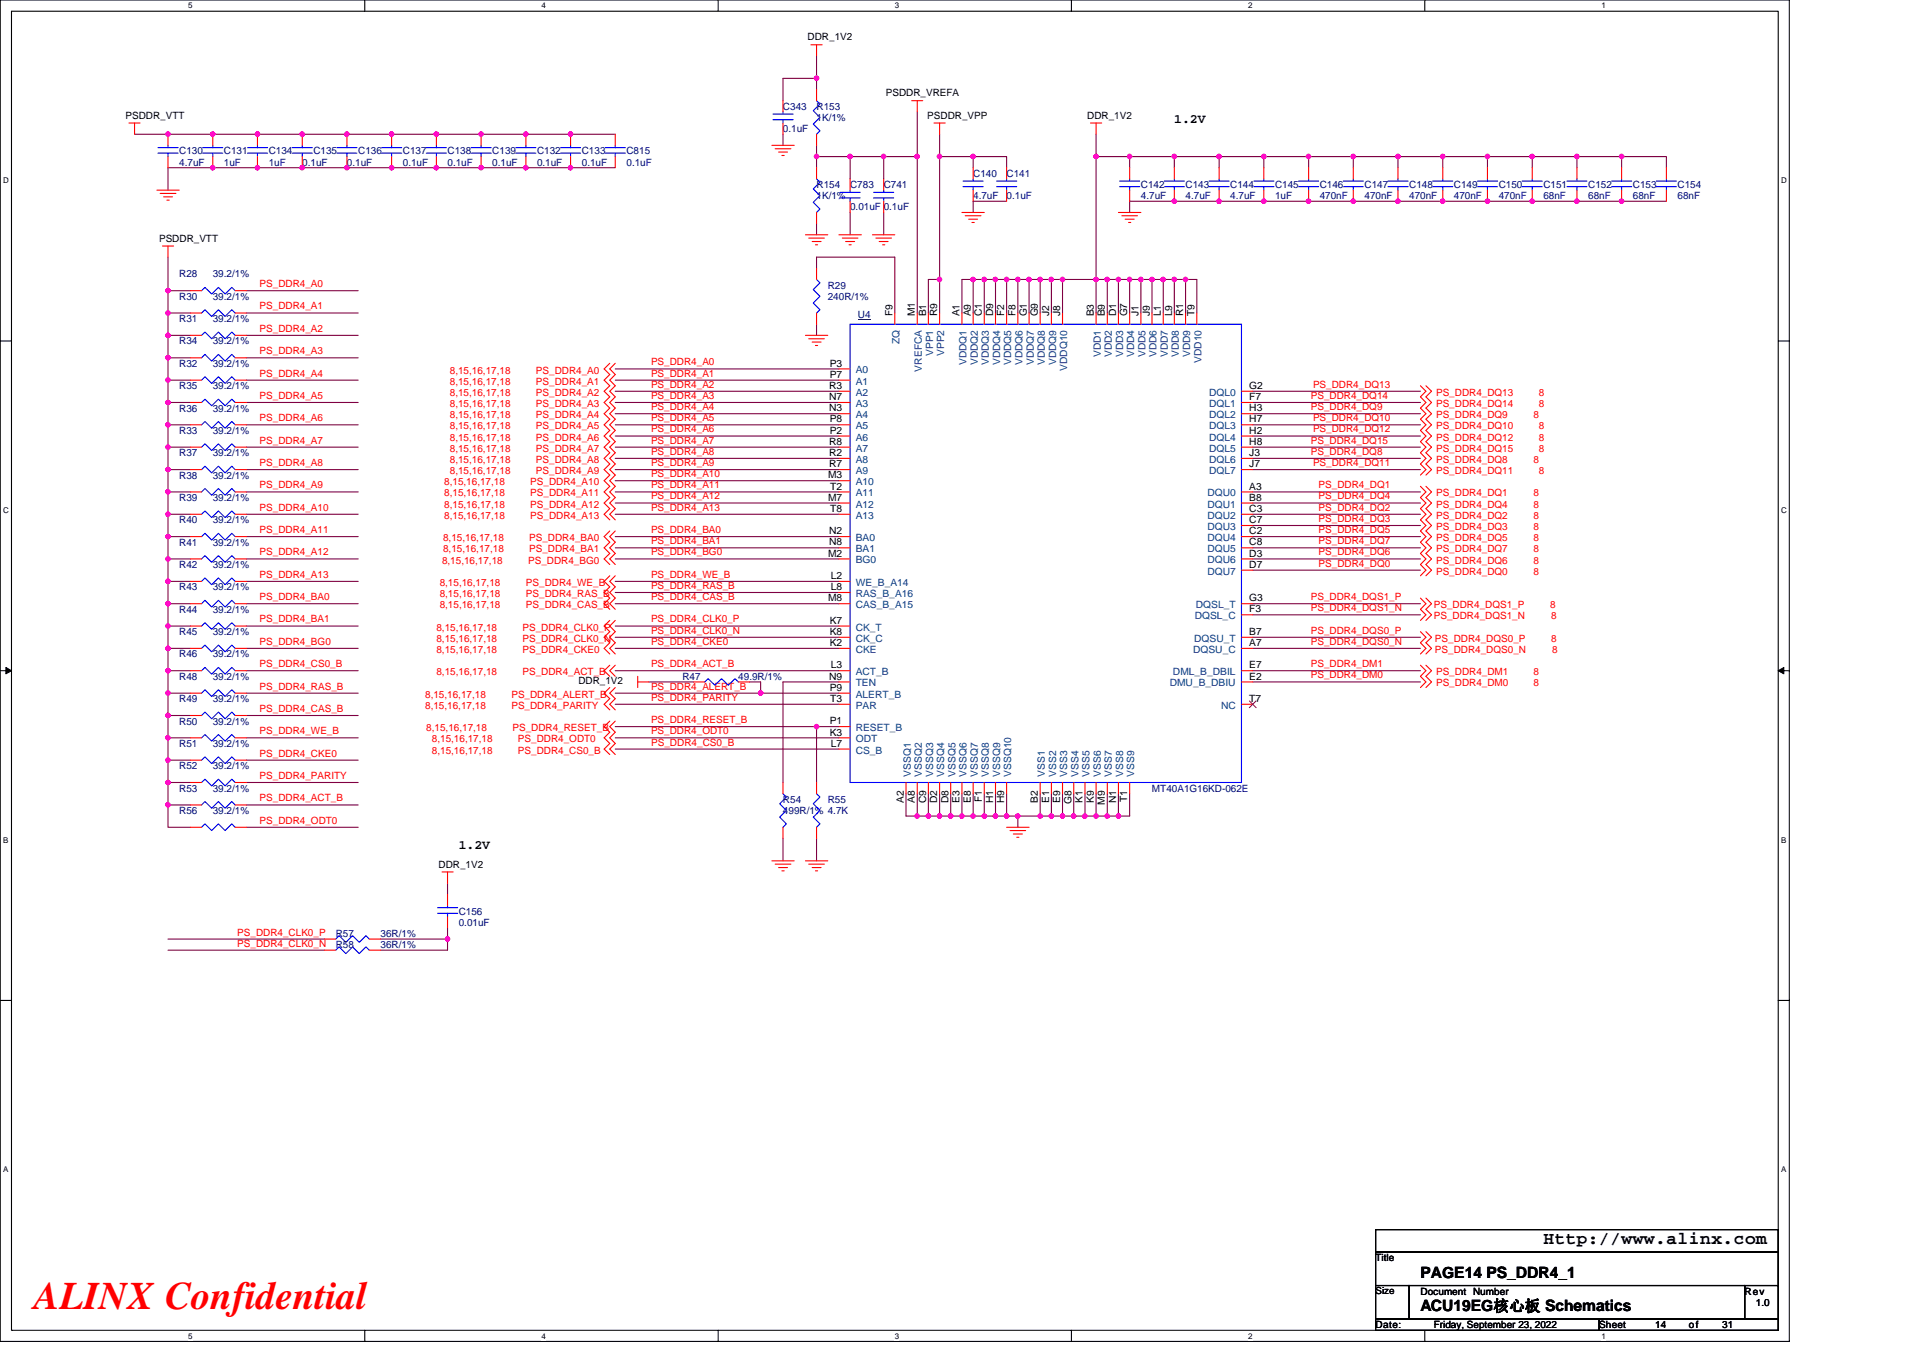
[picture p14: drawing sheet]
<svg xmlns="http://www.w3.org/2000/svg" width="297mm" height="210mm" viewBox="0 0 297 210" stroke-linecap="round" stroke-linejoin="round" font-family="sans-serif">
<defs><g id="words">
<text font-size="6" fill="#f00" x="5.2" y="202.3">ALINX Confidential</text>
<text font-size="2.8" x="238.4" y="192.3">Http://www.alinx.com</text>
<g font-size="2.4">
<text x="219.4" y="197.4">PAGE14 PS_DDR4_1</text>
<text x="219.4" y="202.6">ACU19EG核心板 Schematics</text>
</g>
<g font-size="2">
<text x="181.4" y="19">1.2V</text>
<text x="70.9" y="131.2">1.2V</text>
</g>
<g font-size="1.5">
<text x="124.8" y="6.2">DDR_1V2</text>
<text x="136.8" y="14.9">PSDDR_VREFA</text>
<text x="19.4" y="18.3">PSDDR_VTT</text>
<text x="143.2" y="18.3">PSDDR_VPP</text>
<text x="167.9" y="18.3">DDR_1V2</text>
<text x="24.6" y="37.3">PSDDR_VTT</text>
<text x="137.9" y="48.9" transform="rotate(-90 137.9 48.9)">F9</text>
<text x="141.3" y="48.9" transform="rotate(-90 141.3 48.9)">M1</text>
<text x="143" y="48.9" transform="rotate(-90 143 48.9)">B1</text>
<text x="144.8" y="48.9" transform="rotate(-90 144.8 48.9)">R9</text>
<text x="148.2" y="48.9" transform="rotate(-90 148.2 48.9)">A1</text>
<text x="150" y="48.9" transform="rotate(-90 150 48.9)">A9</text>
<text x="151.7" y="48.9" transform="rotate(-90 151.7 48.9)">C1</text>
<text x="153.4" y="48.9" transform="rotate(-90 153.4 48.9)">D9</text>
<text x="155.1" y="48.9" transform="rotate(-90 155.1 48.9)">F2</text>
<text x="156.9" y="48.9" transform="rotate(-90 156.9 48.9)">F8</text>
<text x="158.6" y="48.9" transform="rotate(-90 158.6 48.9)">G1</text>
<text x="160.3" y="48.9" transform="rotate(-90 160.3 48.9)">G9</text>
<text x="162" y="48.9" transform="rotate(-90 162 48.9)">J2</text>
<text x="163.8" y="48.9" transform="rotate(-90 163.8 48.9)">J8</text>
<text x="168.9" y="48.9" transform="rotate(-90 168.9 48.9)">B3</text>
<text x="170.7" y="48.9" transform="rotate(-90 170.7 48.9)">B9</text>
<text x="172.4" y="48.9" transform="rotate(-90 172.4 48.9)">D1</text>
<text x="174.1" y="48.9" transform="rotate(-90 174.1 48.9)">G7</text>
<text x="175.9" y="48.9" transform="rotate(-90 175.9 48.9)">J1</text>
<text x="177.6" y="48.9" transform="rotate(-90 177.6 48.9)">J9</text>
<text x="179.3" y="48.9" transform="rotate(-90 179.3 48.9)">L1</text>
<text x="181" y="48.9" transform="rotate(-90 181 48.9)">L9</text>
<text x="182.8" y="48.9" transform="rotate(-90 182.8 48.9)">R1</text>
<text x="184.5" y="48.9" transform="rotate(-90 184.5 48.9)">T9</text>
<text x="128.2" y="56.6">P3</text>
<text x="128.2" y="58.4">P7</text>
<text x="128.1" y="60.1">R3</text>
<text x="128.1" y="61.8">N7</text>
<text x="128.1" y="63.6">N3</text>
<text x="128.2" y="65.3">P8</text>
<text x="193" y="60.1">G2</text>
<text x="193" y="61.8">F7</text>
<text x="193" y="63.6">H3</text>
<text x="193" y="65.3">H7</text>
<text x="128.1" y="68.7">R8</text>
<text x="128.1" y="70.5">R2</text>
<text x="128.2" y="67">P2</text>
<text x="193" y="67">H2</text>
<text x="193" y="68.7">H8</text>
<text x="193" y="70.5">J3</text>
<text x="127.9" y="73.9">M3</text>
<text x="127.9" y="77.4">M7</text>
<text x="128.1" y="72.2">R7</text>
<text x="128.2" y="75.6">T2</text>
<text x="193" y="75.6">A3</text>
<text x="193" y="77.4">B8</text>
<text x="193" y="72.2">J7</text>
<text x="128.1" y="82.6">N2</text>
<text x="128.2" y="79.1">T8</text>
<text x="193" y="79.1">C3</text>
<text x="193" y="80.8">C7</text>
<text x="193" y="82.6">C2</text>
<text x="127.9" y="86">M2</text>
<text x="128.1" y="84.3">N8</text>
<text x="128.3" y="89.5">L2</text>
<text x="193" y="84.3">C8</text>
<text x="193" y="86">D3</text>
<text x="193" y="87.7">D7</text>
<text x="127.9" y="92.9">M8</text>
<text x="128.3" y="91.2">L8</text>
<text x="193" y="94.6">F3</text>
<text x="193" y="92.9">G3</text>
<text x="128.2" y="96.4">K7</text>
<text x="128.2" y="98.1">K8</text>
<text x="128.2" y="99.8">K2</text>
<text x="193" y="98.1">B7</text>
<text x="193" y="99.8">A7</text>
<text x="89.3" y="105.7">DDR_1V2</text>
<text x="128.1" y="105">N9</text>
<text x="128.2" y="106.7">P9</text>
<text x="128.3" y="103.3">L3</text>
<text x="193" y="105">E2</text>
<text x="193" y="103.3">E7</text>
<text x="128.2" y="111.9">P1</text>
<text x="128.2" y="113.6">K3</text>
<text x="128.2" y="108.5">T3</text>
<text x="193" y="108.5">T7</text>
<text x="128.3" y="115.4">L7</text>
<text x="139.6" y="124.1" transform="rotate(-90 139.6 124.1)">A2</text>
<text x="141.3" y="124.1" transform="rotate(-90 141.3 124.1)">A8</text>
<text x="143" y="124.1" transform="rotate(-90 143 124.1)">C9</text>
<text x="144.8" y="124.1" transform="rotate(-90 144.8 124.1)">D2</text>
<text x="146.5" y="124.1" transform="rotate(-90 146.5 124.1)">D8</text>
<text x="148.2" y="124.1" transform="rotate(-90 148.2 124.1)">E3</text>
<text x="150" y="124.1" transform="rotate(-90 150 124.1)">E8</text>
<text x="151.7" y="124" transform="rotate(-90 151.7 124)">F1</text>
<text x="153.4" y="124.1" transform="rotate(-90 153.4 124.1)">H1</text>
<text x="155.1" y="124.1" transform="rotate(-90 155.1 124.1)">H9</text>
<text x="160.3" y="124.1" transform="rotate(-90 160.3 124.1)">B2</text>
<text x="162" y="124.1" transform="rotate(-90 162 124.1)">E1</text>
<text x="163.8" y="124.1" transform="rotate(-90 163.8 124.1)">E9</text>
<text x="165.5" y="124.2" transform="rotate(-90 165.5 124.2)">G8</text>
<text x="167.2" y="124.1" transform="rotate(-90 167.2 124.1)">K1</text>
<text x="168.9" y="124.1" transform="rotate(-90 168.9 124.1)">K9</text>
<text x="170.7" y="124.3" transform="rotate(-90 170.7 124.3)">M9</text>
<text x="172.4" y="124.1" transform="rotate(-90 172.4 124.1)">N1</text>
<text x="174.1" y="124" transform="rotate(-90 174.1 124)">T1</text>
<text x="67.8" y="134">DDR_1V2</text>
<text x="212.5" y="194.9">Title</text>
<text x="212.5" y="200">Size</text>
<text x="219.4" y="200">Document Number</text>
<text x="269.5" y="200">Rev</text>
<text x="271.2" y="201.8">1.0</text>
<text x="212.5" y="205.2">Date:</text>
<text x="221.5" y="205.2">Friday, September 23, 2022</text>
<text x="247" y="205.2">Sheet</text>
<text x="255.7" y="205.2">14</text>
<text x="260.9" y="205.2">of</text>
<text x="266" y="205.2">31</text>
</g>
<g font-size="1.5" fill="#000080">
<text x="120.9" y="17">C343</text>
<text x="126.1" y="17">R153</text>
<text x="27.7" y="23.9">C130</text>
<text x="34.6" y="23.9">C131</text>
<text x="41.5" y="23.9">C134</text>
<text x="48.4" y="23.9">C135</text>
<text x="55.3" y="23.9">C136</text>
<text x="62.2" y="23.9">C137</text>
<text x="69.1" y="23.9">C138</text>
<text x="76" y="23.9">C139</text>
<text x="82.9" y="23.9">C132</text>
<text x="89.9" y="23.9">C133</text>
<text x="96.8" y="23.9">C815</text>
<text x="120.9" y="20.4">0.1uF</text>
<text x="126.1" y="18.7">1K/1%</text>
<text x="27.7" y="25.6">4.7uF</text>
<text x="34.6" y="25.6">1uF</text>
<text x="41.5" y="25.6">1uF</text>
<text x="46.7" y="25.6">0.1uF</text>
<text x="53.6" y="25.6">0.1uF</text>
<text x="62.2" y="25.6">0.1uF</text>
<text x="69.1" y="25.6">0.1uF</text>
<text x="76" y="25.6">0.1uF</text>
<text x="82.9" y="25.6">0.1uF</text>
<text x="89.9" y="25.6">0.1uF</text>
<text x="96.8" y="25.6">0.1uF</text>
<text x="126.1" y="29">R154</text>
<text x="131.3" y="29">C783</text>
<text x="136.5" y="29">C741</text>
<text x="150.3" y="27.3">C140</text>
<text x="155.5" y="27.3">C141</text>
<text x="176.2" y="29">C142</text>
<text x="183.1" y="29">C143</text>
<text x="190" y="29">C144</text>
<text x="197" y="29">C145</text>
<text x="203.9" y="29">C146</text>
<text x="210.8" y="29">C147</text>
<text x="217.7" y="29">C148</text>
<text x="224.6" y="29">C149</text>
<text x="231.5" y="29">C150</text>
<text x="238.4" y="29">C151</text>
<text x="245.3" y="29">C152</text>
<text x="252.2" y="29">C153</text>
<text x="259.1" y="29">C154</text>
<text x="126.1" y="30.8">1K/1%</text>
<text x="131.3" y="32.5">0.01uF 0.1uF</text>
<text x="150.3" y="30.8">4.7uF</text>
<text x="155.5" y="30.8">0.1uF</text>
<text x="176.2" y="30.8">4.7uF</text>
<text x="183.1" y="30.8">4.7uF</text>
<text x="190" y="30.8">4.7uF</text>
<text x="197" y="30.8">1uF</text>
<text x="203.9" y="30.8">470nF</text>
<text x="210.8" y="30.8">470nF</text>
<text x="217.7" y="30.8">470nF</text>
<text x="224.6" y="30.8">470nF</text>
<text x="231.5" y="30.8">470nF</text>
<text x="238.4" y="30.8">68nF</text>
<text x="245.3" y="30.8">68nF</text>
<text x="252.2" y="30.8">68nF</text>
<text x="259.1" y="30.8">68nF</text>
<text x="27.7" y="42.9">R28</text>
<text x="27.7" y="46.3">R30</text>
<text x="32.9" y="42.9">39.2/1%</text>
<text x="32.9" y="46.3">39.2/1%</text>
<text x="127.9" y="44.6">R29</text>
<text x="127.9" y="46.3">240R/1%</text>
<text x="27.7" y="53.2">R34</text>
<text x="27.7" y="49.8">R31</text>
<text x="32.9" y="53.2">39.2/1%</text>
<text x="32.9" y="49.8">39.2/1%</text>
<text x="132.5" y="49.1">U4</text>
<text x="27.7" y="56.7">R32</text>
<text x="32.9" y="56.7">39.2/1%</text>
<text x="27.7" y="60.1">R35</text>
<text x="27.7" y="63.6">R36</text>
<text x="32.9" y="60.1">39.2/1%</text>
<text x="32.9" y="63.6">39.2/1%</text>
<text x="27.7" y="70.5">R37</text>
<text x="27.7" y="67">R33</text>
<text x="32.9" y="70.5">39.2/1%</text>
<text x="32.9" y="67">39.2/1%</text>
<text x="27.7" y="77.4">R39</text>
<text x="27.7" y="74">R38</text>
<text x="32.9" y="77.4">39.2/1%</text>
<text x="32.9" y="74">39.2/1%</text>
<text x="27.7" y="80.9">R40</text>
<text x="32.9" y="80.9">39.2/1%</text>
<text x="27.7" y="87.8">R42</text>
<text x="27.7" y="84.3">R41</text>
<text x="32.9" y="87.8">39.2/1%</text>
<text x="32.9" y="84.3">39.2/1%</text>
<text x="27.7" y="91.2">R43</text>
<text x="27.7" y="94.7">R44</text>
<text x="32.9" y="91.2">39.2/1%</text>
<text x="32.9" y="94.7">39.2/1%</text>
<text x="27.7" y="101.6">R46</text>
<text x="27.7" y="98.1">R45</text>
<text x="32.9" y="101.6">39.2/1%</text>
<text x="32.9" y="98.1">39.2/1%</text>
<text x="27.7" y="105">R48</text>
<text x="32.9" y="105">39.2/1%</text>
<text x="105.4" y="105">R47</text>
<text x="114" y="105">49.9R/1%</text>
<text x="27.7" y="108.5">R49</text>
<text x="27.7" y="112">R50</text>
<text x="32.9" y="108.5">39.2/1%</text>
<text x="32.9" y="112">39.2/1%</text>
<text x="27.7" y="118.9">R52</text>
<text x="27.7" y="115.4">R51</text>
<text x="32.9" y="118.9">39.2/1%</text>
<text x="32.9" y="115.4">39.2/1%</text>
<text x="27.7" y="122.3">R53</text>
<text x="27.7" y="125.8">R56</text>
<text x="32.9" y="122.3">39.2/1%</text>
<text x="32.9" y="125.8">39.2/1%</text>
<text x="120.9" y="124">R54</text>
<text x="120.9" y="125.8">499R/1% 4.7K</text>
<text x="127.9" y="124">R55</text>
<text x="177.9" y="122.3">MT40A1G16KD-062E</text>
<text x="70.9" y="141.3">C156</text>
<text x="70.9" y="143">0.01uF</text>
<text x="51.9" y="144.8">R57</text>
<text x="51.9" y="146.5">R58</text>
<text x="58.8" y="144.8">36R/1%</text>
<text x="58.8" y="146.5">36R/1%</text>
</g>
<g font-size="1.5" fill="#f00">
<text x="40.1" y="44.4">PS_DDR4_A0</text>
<text x="40.1" y="47.8">PS_DDR4_A1</text>
<text x="40.1" y="51.3">PS_DDR4_A2</text>
<text x="40.1" y="54.7">PS_DDR4_A3</text>
<text x="40.1" y="58.2">PS_DDR4_A4</text>
<text x="69.5" y="57.7">8,15,16,17,18</text>
<text x="69.5" y="59.4">8,15,16,17,18</text>
<text x="82.8" y="57.7">PS_DDR4_A0</text>
<text x="82.8" y="59.4">PS_DDR4_A1</text>
<text x="100.6" y="56.5">PS_DDR4_A0</text>
<text x="100.6" y="58.2">PS_DDR4_A1</text>
<text x="100.6" y="59.9">PS_DDR4_A2</text>
<text x="202.8" y="59.9">PS_DDR4_DQ13</text>
<text x="40.1" y="61.6">PS_DDR4_A5</text>
<text x="40.1" y="65.1">PS_DDR4_A6</text>
<text x="69.5" y="61.2">8,15,16,17,18</text>
<text x="69.5" y="62.9">8,15,16,17,18</text>
<text x="69.5" y="64.6">8,15,16,17,18</text>
<text x="82.8" y="61.2">PS_DDR4_A2</text>
<text x="82.8" y="62.9">PS_DDR4_A3</text>
<text x="82.8" y="64.6">PS_DDR4_A4</text>
<text x="100.6" y="61.6">PS_DDR4_A3</text>
<text x="100.6" y="63.4">PS_DDR4_A4</text>
<text x="100.6" y="65.1">PS_DDR4_A5</text>
<text x="202.5" y="61.6">PS_DDR4_DQ14</text>
<text x="202.5" y="63.4">PS_DDR4_DQ9</text>
<text x="202.8" y="65.1">PS_DDR4_DQ10</text>
<text x="221.8" y="62.9">PS_DDR4_DQ14</text>
<text x="221.8" y="64.6">PS_DDR4_DQ9</text>
<text x="221.8" y="61.2">PS_DDR4_DQ13</text>
<text x="236.8" y="64.6">8</text>
<text x="237.7" y="62.9">8</text>
<text x="237.7" y="61.2">8</text>
<text x="40.1" y="68.5">PS_DDR4_A7</text>
<text x="69.5" y="66.4">8,15,16,17,18</text>
<text x="69.5" y="68.1">8,15,16,17,18</text>
<text x="69.5" y="69.8">8,15,16,17,18</text>
<text x="69.5" y="71.5">8,15,16,17,18</text>
<text x="82.8" y="66.4">PS_DDR4_A5</text>
<text x="82.8" y="68.1">PS_DDR4_A6</text>
<text x="82.8" y="69.8">PS_DDR4_A7</text>
<text x="82.8" y="71.5">PS_DDR4_A8</text>
<text x="100.6" y="66.8">PS_DDR4_A6</text>
<text x="100.6" y="68.5">PS_DDR4_A7</text>
<text x="100.6" y="70.3">PS_DDR4_A8</text>
<text x="202.5" y="68.5">PS_DDR4_DQ15</text>
<text x="202.5" y="70.3">PS_DDR4_DQ8</text>
<text x="202.8" y="66.8">PS_DDR4_DQ12</text>
<text x="221.8" y="69.8">PS_DDR4_DQ15</text>
<text x="221.8" y="71.5">PS_DDR4_DQ8</text>
<text x="221.8" y="68.1">PS_DDR4_DQ12</text>
<text x="221.8" y="66.4">PS_DDR4_DQ10</text>
<text x="236.8" y="71.5">8</text>
<text x="237.7" y="69.8">8</text>
<text x="237.7" y="68.1">8</text>
<text x="237.7" y="66.4">8</text>
<text x="40.1" y="72">PS_DDR4_A8</text>
<text x="40.1" y="75.5">PS_DDR4_A9</text>
<text x="68.6" y="75">8,15,16,17,18</text>
<text x="68.6" y="76.7">8,15,16,17,18</text>
<text x="69.5" y="73.3">8,15,16,17,18</text>
<text x="81.9" y="75">PS_DDR4_A10</text>
<text x="81.9" y="76.7">PS_DDR4_A11</text>
<text x="82.8" y="73.3">PS_DDR4_A9</text>
<text x="100.6" y="72">PS_DDR4_A9</text>
<text x="100.6" y="73.7">PS_DDR4_A10</text>
<text x="100.6" y="75.5">PS_DDR4_A11</text>
<text x="100.6" y="77.2">PS_DDR4_A12</text>
<text x="202.8" y="72">PS_DDR4_DQ11</text>
<text x="203.7" y="75.5">PS_DDR4_DQ1</text>
<text x="203.7" y="77.2">PS_DDR4_DQ4</text>
<text x="221.8" y="76.7">PS_DDR4_DQ1</text>
<text x="221.8" y="73.3">PS_DDR4_DQ11</text>
<text x="236.8" y="76.7">8</text>
<text x="237.7" y="73.3">8</text>
<text x="40.1" y="78.9">PS_DDR4_A10</text>
<text x="40.1" y="82.4">PS_DDR4_A11</text>
<text x="68.4" y="83.6">8,15,16,17,18</text>
<text x="68.6" y="78.4">8,15,16,17,18</text>
<text x="68.6" y="80.2">8,15,16,17,18</text>
<text x="81.7" y="83.6">PS_DDR4_BA0</text>
<text x="81.9" y="78.4">PS_DDR4_A12</text>
<text x="81.9" y="80.2">PS_DDR4_A13</text>
<text x="100.6" y="78.9">PS_DDR4_A13</text>
<text x="100.6" y="82.4">PS_DDR4_BA0</text>
<text x="203.7" y="78.9">PS_DDR4_DQ2</text>
<text x="203.7" y="82.4">PS_DDR4_DQ5</text>
<text x="203.7" y="80.6">PS_DDR4_DQ3</text>
<text x="221.8" y="80.2">PS_DDR4_DQ2</text>
<text x="221.8" y="78.4">PS_DDR4_DQ4</text>
<text x="221.8" y="83.6">PS_DDR4_DQ5</text>
<text x="221.8" y="81.9">PS_DDR4_DQ3</text>
<text x="236.8" y="80.2">8</text>
<text x="236.8" y="78.4">8</text>
<text x="236.8" y="83.6">8</text>
<text x="236.8" y="81.9">8</text>
<text x="40.1" y="85.8">PS_DDR4_A12</text>
<text x="40.1" y="89.3">PS_DDR4_A13</text>
<text x="68.3" y="87.1">8,15,16,17,18</text>
<text x="68.4" y="85.3">8,15,16,17,18</text>
<text x="81.6" y="87.1">PS_DDR4_BG0</text>
<text x="81.7" y="85.3">PS_DDR4_BA1</text>
<text x="100.6" y="89.3">PS_DDR4_WE_B</text>
<text x="100.6" y="84.1">PS_DDR4_BA1</text>
<text x="100.6" y="85.8">PS_DDR4_BG0</text>
<text x="203.7" y="85.8">PS_DDR4_DQ6</text>
<text x="203.7" y="84.1">PS_DDR4_DQ7</text>
<text x="203.7" y="87.5">PS_DDR4_DQ0</text>
<text x="221.8" y="87.1">PS_DDR4_DQ6</text>
<text x="221.8" y="85.3">PS_DDR4_DQ7</text>
<text x="221.8" y="88.8">PS_DDR4_DQ0</text>
<text x="236.8" y="87.1">8</text>
<text x="236.8" y="85.3">8</text>
<text x="236.8" y="88.8">8</text>
<text x="40.1" y="92.7">PS_DDR4_BA0</text>
<text x="67.9" y="90.5">8,15,16,17,18</text>
<text x="67.9" y="94">8,15,16,17,18</text>
<text x="67.9" y="92.3">8,15,16,17,18</text>
<text x="81.2" y="90.5">PS_DDR4_WE_B</text>
<text x="81.2" y="94">PS_DDR4_CAS_B</text>
<text x="81.2" y="92.3">PS_DDR4_RAS_B</text>
<text x="100.6" y="92.7">PS_DDR4_CAS_B</text>
<text x="100.6" y="91">PS_DDR4_RAS_B</text>
<text x="202.5" y="92.7">PS_DDR4_DQS1_P</text>
<text x="202.5" y="94.4">PS_DDR4_DQS1_N</text>
<text x="221.5" y="94">PS_DDR4_DQS1_P</text>
<text x="221.5" y="95.7">PS_DDR4_DQS1_N</text>
<text x="239.4" y="94">8</text>
<text x="239.6" y="95.7">8</text>
<text x="40.1" y="96.2">PS_DDR4_BA1</text>
<text x="40.1" y="99.6">PS_DDR4_BG0</text>
<text x="67.4" y="97.4">8,15,16,17,18</text>
<text x="67.4" y="99.2">8,15,16,17,18</text>
<text x="67.4" y="100.9">8,15,16,17,18</text>
<text x="80.7" y="97.4">PS_DDR4_CLK0_P</text>
<text x="80.7" y="99.2">PS_DDR4_CLK0_N</text>
<text x="80.7" y="100.9">PS_DDR4_CKE0</text>
<text x="100.6" y="96.2">PS_DDR4_CLK0_P</text>
<text x="100.6" y="97.9">PS_DDR4_CLK0_N</text>
<text x="100.6" y="99.6">PS_DDR4_CKE0</text>
<text x="202.5" y="97.9">PS_DDR4_DQS0_P</text>
<text x="202.5" y="99.6">PS_DDR4_DQS0_N</text>
<text x="221.7" y="99.2">PS_DDR4_DQS0_P</text>
<text x="221.7" y="100.9">PS_DDR4_DQS0_N</text>
<text x="239.6" y="99.2">8</text>
<text x="239.8" y="100.9">8</text>
<text x="40.1" y="103.1">PS_DDR4_CS0_B</text>
<text x="40.1" y="106.6">PS_DDR4_RAS_B</text>
<text x="65.7" y="107.8">8,15,16,17,18</text>
<text x="67.4" y="104.4">8,15,16,17,18</text>
<text x="79" y="107.8">PS_DDR4_ALERT_B</text>
<text x="80.7" y="104.4">PS_DDR4_ACT_B</text>
<text x="100.6" y="103.1">PS_DDR4_ACT_B</text>
<text x="100.6" y="106.6">PS_DDR4_ALERT_B</text>
<text x="202.5" y="104.8">PS_DDR4_DM0</text>
<text x="202.5" y="103.1">PS_DDR4_DM1</text>
<text x="221.8" y="106.1">PS_DDR4_DM0</text>
<text x="221.8" y="104.4">PS_DDR4_DM1</text>
<text x="236.8" y="106.1">8</text>
<text x="236.8" y="104.4">8</text>
<text x="40.1" y="110">PS_DDR4_CAS_B</text>
<text x="40.1" y="113.5">PS_DDR4_WE_B</text>
<text x="65.7" y="109.5">8,15,16,17,18</text>
<text x="65.8" y="113">8,15,16,17,18</text>
<text x="79" y="109.5">PS_DDR4_PARITY</text>
<text x="79.2" y="113">PS_DDR4_RESET_B</text>
<text x="100.6" y="108.3">PS_DDR4_PARITY</text>
<text x="100.6" y="111.7">PS_DDR4_RESET_B</text>
<text x="100.6" y="113.5">PS_DDR4_ODT0</text>
<text x="40.1" y="116.9">PS_DDR4_CKE0</text>
<text x="66.7" y="116.4">8,15,16,17,18</text>
<text x="66.7" y="114.7">8,15,16,17,18</text>
<text x="80" y="116.4">PS_DDR4_CS0_B</text>
<text x="80" y="114.7">PS_DDR4_ODT0</text>
<text x="100.6" y="115.2">PS_DDR4_CS0_B</text>
<text x="40.1" y="120.4">PS_DDR4_PARITY</text>
<text x="40.1" y="123.8">PS_DDR4_ACT_B</text>
<text x="40.1" y="127.3">PS_DDR4_ODT0</text>
<text x="36.7" y="146.3">PS_DDR4_CLK0_N</text>
<text x="36.7" y="144.5">PS_DDR4_CLK0_P</text>
</g>
<g font-size="1.5" fill="#004080">
<text x="138.9" y="53.2" transform="rotate(-90 138.9 53.2)">ZQ</text>
<text x="132.2" y="57.7">A0</text>
<text x="132.2" y="59.4">A1</text>
<text x="142.4" y="57.4" transform="rotate(-90 142.4 57.4)">VREFCA</text>
<text x="144.1" y="55" transform="rotate(-90 144.1 55)">VPP1</text>
<text x="145.9" y="55" transform="rotate(-90 145.9 55)">VPP2</text>
<text x="149.3" y="56.4" transform="rotate(-90 149.3 56.4)">VDDQ1</text>
<text x="151" y="56.4" transform="rotate(-90 151 56.4)">VDDQ2</text>
<text x="152.8" y="56.4" transform="rotate(-90 152.8 56.4)">VDDQ3</text>
<text x="154.5" y="56.4" transform="rotate(-90 154.5 56.4)">VDDQ4</text>
<text x="156.2" y="56.4" transform="rotate(-90 156.2 56.4)">VDDQ5</text>
<text x="157.9" y="56.4" transform="rotate(-90 157.9 56.4)">VDDQ6</text>
<text x="159.7" y="56.4" transform="rotate(-90 159.7 56.4)">VDDQ7</text>
<text x="161.4" y="56.4" transform="rotate(-90 161.4 56.4)">VDDQ8</text>
<text x="163.1" y="56.4" transform="rotate(-90 163.1 56.4)">VDDQ9</text>
<text x="164.8" y="57.3" transform="rotate(-90 164.8 57.3)">VDDQ10</text>
<text x="170" y="55.2" transform="rotate(-90 170 55.2)">VDD1</text>
<text x="171.8" y="55.2" transform="rotate(-90 171.8 55.2)">VDD2</text>
<text x="173.5" y="55.2" transform="rotate(-90 173.5 55.2)">VDD3</text>
<text x="175.2" y="55.2" transform="rotate(-90 175.2 55.2)">VDD4</text>
<text x="176.9" y="55.2" transform="rotate(-90 176.9 55.2)">VDD5</text>
<text x="178.7" y="55.2" transform="rotate(-90 178.7 55.2)">VDD6</text>
<text x="180.4" y="55.2" transform="rotate(-90 180.4 55.2)">VDD7</text>
<text x="182.1" y="55.2" transform="rotate(-90 182.1 55.2)">VDD8</text>
<text x="183.9" y="55.2" transform="rotate(-90 183.9 55.2)">VDD9</text>
<text x="185.6" y="56.1" transform="rotate(-90 185.6 56.1)">VDD10</text>
<text x="132.2" y="61.2">A2</text>
<text x="132.2" y="62.9">A3</text>
<text x="132.2" y="64.6">A4</text>
<text x="186.8" y="61.2">DQL0</text>
<text x="186.8" y="62.9">DQL1</text>
<text x="186.8" y="64.6">DQL2</text>
<text x="132.2" y="66.3">A5</text>
<text x="132.2" y="68.1">A6</text>
<text x="132.2" y="69.8">A7</text>
<text x="132.2" y="71.5">A8</text>
<text x="186.8" y="66.3">DQL3</text>
<text x="186.8" y="68.1">DQL4</text>
<text x="186.8" y="69.8">DQL5</text>
<text x="186.8" y="71.5">DQL6</text>
<text x="132.2" y="73.3">A9</text>
<text x="132.2" y="75">A10</text>
<text x="132.2" y="76.7">A11</text>
<text x="186.5" y="76.7">DQU0</text>
<text x="186.8" y="73.3">DQL7</text>
<text x="132.2" y="78.4">A12</text>
<text x="132.2" y="80.2">A13</text>
<text x="132.2" y="83.6">BA0</text>
<text x="186.5" y="78.4">DQU1</text>
<text x="186.5" y="80.2">DQU2</text>
<text x="186.5" y="81.9">DQU3</text>
<text x="186.5" y="83.6">DQU4</text>
<text x="132.2" y="85.3">BA1</text>
<text x="132.2" y="87.1">BG0</text>
<text x="186.5" y="85.3">DQU5</text>
<text x="186.5" y="87.1">DQU6</text>
<text x="186.5" y="88.8">DQU7</text>
<text x="132.2" y="90.5">WE_B_A14</text>
<text x="132.2" y="92.2">RAS_B_A16</text>
<text x="132.2" y="94">CAS_B_A15</text>
<text x="184.5" y="95.7">DQSL_C</text>
<text x="184.7" y="94">DQSL_T</text>
<text x="132.2" y="97.4">CK_T</text>
<text x="132.2" y="99.2">CK_C</text>
<text x="132.2" y="100.9">CKE</text>
<text x="184.3" y="100.9">DQSU_C</text>
<text x="184.5" y="99.2">DQSU_T</text>
<text x="132.2" y="104.3">ACT_B</text>
<text x="132.2" y="106.1">TEN</text>
<text x="132.2" y="107.8">ALERT_B</text>
<text x="180.7" y="106.1">DMU_B_DBIU</text>
<text x="181.2" y="104.3">DML_B_DBIL</text>
<text x="132.2" y="109.5">PAR</text>
<text x="132.2" y="113">RESET_B</text>
<text x="188.6" y="109.5">NC</text>
<text x="132.2" y="114.7">ODT</text>
<text x="132.2" y="116.4">CS_B</text>
<text x="140.7" y="120" transform="rotate(-90 140.7 120)">VSSQ1</text>
<text x="142.4" y="120" transform="rotate(-90 142.4 120)">VSSQ2</text>
<text x="144.1" y="120" transform="rotate(-90 144.1 120)">VSSQ3</text>
<text x="145.9" y="120" transform="rotate(-90 145.9 120)">VSSQ4</text>
<text x="147.6" y="120" transform="rotate(-90 147.6 120)">VSSQ5</text>
<text x="149.3" y="120" transform="rotate(-90 149.3 120)">VSSQ6</text>
<text x="151" y="120" transform="rotate(-90 151 120)">VSSQ7</text>
<text x="152.8" y="120" transform="rotate(-90 152.8 120)">VSSQ8</text>
<text x="154.5" y="120" transform="rotate(-90 154.5 120)">VSSQ9</text>
<text x="156.2" y="120" transform="rotate(-90 156.2 120)">VSSQ10</text>
<text x="161.4" y="120" transform="rotate(-90 161.4 120)">VSS1</text>
<text x="163.1" y="120" transform="rotate(-90 163.1 120)">VSS2</text>
<text x="164.8" y="120" transform="rotate(-90 164.8 120)">VSS3</text>
<text x="166.6" y="120" transform="rotate(-90 166.6 120)">VSS4</text>
<text x="168.3" y="120" transform="rotate(-90 168.3 120)">VSS5</text>
<text x="170" y="120" transform="rotate(-90 170 120)">VSS6</text>
<text x="171.8" y="120" transform="rotate(-90 171.8 120)">VSS7</text>
<text x="173.5" y="120" transform="rotate(-90 173.5 120)">VSS8</text>
<text x="175.2" y="120" transform="rotate(-90 175.2 120)">VSS9</text>
</g>
<g font-size="1.2">
<text x="29.1" y="1.3">5</text>
<text x="83.6" y="1.3">4</text>
<text x="138.2" y="1.3">3</text>
<text x="192.8" y="1.3">2</text>
<text x="247.4" y="1.3">1</text>
<text x=".5" y="28.3">D</text>
<text x="275.1" y="28.3">D</text>
<text x=".5" y="79.2">C</text>
<text x="275.1" y="79.2">C</text>
<text x=".5" y="130.2">B</text>
<text x="275.1" y="130.2">B</text>
<text x=".5" y="181.1">A</text>
<text x="275.1" y="181.1">A</text>
<text x="29.1" y="206.8">5</text>
<text x="83.6" y="206.8">4</text>
<text x="138.2" y="206.8">3</text>
<text x="192.8" y="206.8">2</text>
<text x="247.4" y="206.8">1</text>
</g>
</g></defs>
<path d="M0 0h276.4v207.3h-276.4zM1.8 1.7h272.9v203.8h-272.9z" fill="none" stroke="#000" stroke-width=".17"/>
<g fill="#fff">
<path d="M29.1 .2h.6v1.4h-.6z"/>
<path d="M29.1 205.7h.6v1.4h-.6z"/>
</g>
<path d="M56.3 0v1.7M56.3 205.5v1.8" fill="none" stroke="#000" stroke-width=".17"/>
<g fill="#fff">
<path d="M83.6 .2h.7v1.4h-.7z"/>
<path d="M83.6 205.7h.7v1.4h-.7z"/>
</g>
<path d="M110.9 0v1.7M110.9 205.5v1.8" fill="none" stroke="#000" stroke-width=".17"/>
<g fill="#fff">
<path d="M138.2 .2h.7v1.4h-.7z"/>
<path d="M138.2 205.7h.7v1.4h-.7z"/>
</g>
<path d="M165.5 0v1.7M165.5 205.5v1.8" fill="none" stroke="#000" stroke-width=".17"/>
<g fill="#fff">
<path d="M192.8 .2h.6v1.4h-.6z"/>
<path d="M192.8 205.7h.6v1.4h-.6z"/>
</g>
<path d="M220.1 0v1.7M220.1 205.5v1.8" fill="none" stroke="#000" stroke-width=".17"/>
<g fill="#fff">
<path d="M247.4 .2h.6v1.4h-.6z"/>
<path d="M247.4 205.7h.6v1.4h-.6z"/>
<path d="M.5 27.2h.8v1.4h-.8z"/>
<path d="M275.1 27.2h.9v1.4h-.9z"/>
<path d="M.5 78.1h.8v1.4h-.8z"/>
<path d="M275.1 78.1h.9v1.4h-.9z"/>
</g>
<path d="M0 52.7h1.8M274.7 52.7h1.7" fill="none" stroke="#000" stroke-width=".17"/>
<g fill="#fff">
<path d="M.5 129.1h.8v1.4h-.8z"/>
<path d="M275.1 129.1h.8v1.4h-.8z"/>
</g>
<path d="M0 103.6h1.8M274.7 103.6h1.7" fill="none" stroke="#000" stroke-width=".17"/>
<path d="M.9 103.1l.9 .5-.9 .5zM274.7 103.6l.8-.5v1z" fill="#000" stroke="#000" stroke-width=".15"/>
<g fill="#fff">
<path d="M.5 180h.8v1.4h-.8z"/>
<path d="M275.1 180h.8v1.4h-.8z"/>
</g>
<path d="M0 154.6h1.8M274.7 154.6h1.7M212.5 190h62.2v3.5h-62.2zM212.5 193.5h62.2v5.1h-62.2zM212.5 198.6h5.2v5.2h-5.2zM217.7 198.6h51.8v5.2h-51.8zM269.5 198.6h5.2v5.2h-5.2zM212.5 203.8h34.5v1.7h-34.5zM247 203.8h27.7v1.7h-27.7z" fill="none" stroke="#000" stroke-width=".17"/>
<g fill="none" stroke="#800040" stroke-width=".17">
<path d="M126.1 12.1h-5.2v3.5M126.1 8.6v5.2M141.7 17.3v6.9M20.8 20.7h74.2M25.9 39.7v5.2M95 25.9h-69.1v3.5M120.9 20.7v1.8M126.1 24.2h5.2M126.1 22.5v1.7M126.1 34.5v1.8M126.1 24.2v1.7M131.3 24.2v3.4"/>
<path d="M131.3 32.8v3.5M131.3 24.2h5.2M136.5 24.2v3.4M136.5 32.8v3.5M136.5 24.2h5.2M141.7 24.2v24.2M145.1 20.7v3.5M145.1 24.2h5.2M145.1 24.2v19M150.3 24.2h5.2v1.7M150.3 24.2v1.7M155.5 31.1h-5.2v1.7"/>
<path d="M169.3 24.2h5.2v1.7M169.3 20.7v3.5M169.3 24.2v19M174.5 24.2h6.9v1.7M181.4 24.2h6.9M188.3 24.2h6.9v1.7M188.3 24.2v1.7M195.2 24.2h6.9v1.7M202.1 24.2h6.9v1.7M209 24.2h6.9M215.9 24.2h7v1.7M215.9 24.2v1.7"/>
<path d="M222.9 24.2h6.9v1.7M229.8 24.2h6.9v1.7M236.7 24.2h6.9v1.7M243.6 24.2h6.9v1.7M250.5 24.2h6.9v1.7M257.4 31.1h-82.9v1.7M25.9 51.8h3.5M25.9 48.4v3.4M25.9 51.8v3.5M25.9 55.3v3.4M25.9 58.7v3.5M25.9 48.4h3.5"/>
<path d="M25.9 55.3h3.5M25.9 58.7h3.5M25.9 44.9h3.5M25.9 44.9v3.5M38.1 44.9h17.2M38.1 48.4h17.2M38.1 51.8h17.2M38.1 55.3h17.2M38.1 58.7h17.2M95 57h34.6M95 58.7h34.6M126.1 41.5v-1.8h12.1v8.7"/>
<path d="M126.1 50.1v1.7M145.1 43.2h-1.7v5.2M145.1 43.2v5.2M150.3 43.2h-1.7v5.2M150.3 43.2v5.2M150.3 43.2h1.7M152 43.2v5.2M152 43.2h1.8M153.8 43.2h1.7M153.8 43.2v5.2M155.5 43.2v5.2M155.5 43.2h1.7"/>
<path d="M157.2 43.2v5.2M157.2 43.2h1.8M159 43.2h1.7M159 43.2v5.2M160.7 43.2v5.2M160.7 43.2h1.7M162.4 43.2h1.7M162.4 43.2v5.2M164.1 43.2v5.2M164.1 43.2h5.2M169.3 43.2v5.2M169.3 43.2h1.7"/>
<path d="M171 43.2h1.8M171 43.2v5.2M172.8 43.2v5.2M172.8 43.2h1.7M174.5 43.2h1.7M174.5 43.2v5.2M176.2 43.2h1.7M176.2 43.2v5.2M177.9 43.2v5.2M177.9 43.2h1.8M179.7 43.2h1.7M179.7 43.2v5.2"/>
<path d="M181.4 43.2v5.2M181.4 43.2h3.5v5.2M183.1 43.2v5.2M25.9 62.2h3.5M25.9 72.6h3.5M25.9 62.2v3.4M25.9 65.6v3.5M25.9 69.1v3.5M25.9 72.6v3.4M25.9 76v3.5M25.9 79.5v3.4M25.9 65.6h3.5"/>
<path d="M25.9 69.1h3.5M25.9 76h3.5M25.9 79.5h3.5M38.1 62.2h17.2M38.1 69.1h17.2M38.1 72.6h17.2M38.1 76h17.2M38.1 79.5h17.2M38.1 65.6h17.2M95 60.5h34.6M95 62.2h34.6M95 63.9h34.6"/>
<path d="M95 65.6h34.6M95 67.4h34.6M95 69.1h34.6M95 70.8h34.6M95 72.6h34.6M95 74.3h34.6M95 76h34.6M95 77.7h34.6M95 79.5h34.6M193.5 76h25.9M193.5 79.5h25.9M193.5 77.7h25.9"/>
<path d="M193.5 69.1h25.9M193.5 62.2h25.9M193.5 63.9h25.9M193.5 70.8h25.9M193.5 67.4h25.9M193.5 60.5h25.9M193.5 72.6h25.9M193.5 65.6h25.9M25.9 82.9h3.5M25.9 86.4v3.4M25.9 93.3v3.4M25.9 96.7v3.5"/>
<path d="M25.9 86.4h3.5M25.9 89.8h3.5M25.9 93.3h3.5M25.9 96.7h3.5M25.9 82.9v3.5M25.9 89.8v3.5M38.1 82.9h17.2M38.1 86.4h17.2M38.1 89.8h17.2M38.1 93.3h17.2M38.1 96.7h17.2M95 89.8h34.6"/>
<path d="M95 93.3h34.6M95 91.5h34.6M95 96.7h34.6M95 98.5h34.6M95 82.9h34.6M95 84.6h34.6M95 86.4h34.6M193.5 86.4h25.9M193.5 98.5h25.9M193.5 93.3h25.9M193.5 95h25.9M193.5 82.9h25.9"/>
<path d="M193.5 81.2h25.9M193.5 84.6h25.9M193.5 88.1h25.9M25.9 100.2h3.5M25.9 103.6h3.5M25.9 107.1h3.5M25.9 110.6h3.5M25.9 114h3.5M25.9 117.5h3.5M25.9 103.6v3.5M25.9 110.6v3.4M25.9 100.2v3.4"/>
<path d="M25.9 114v3.5M25.9 117.5v3.4M25.9 107.1v3.5M38.1 100.2h17.2M38.1 103.6h17.2M38.1 107.1h17.2M38.1 110.6h17.2M38.1 114h17.2M38.1 117.5h17.2M95 107.1h22.5M95 100.2h34.6M95 108.8h34.6"/>
<path d="M95 103.6h34.6M95 115.7h34.6M95 112.3h31.1v8.6M95 114h34.6M100.2 105.4h6.9M115.8 105.4h1.7v1.7M117.5 107.1h12.1M126.1 112.3h3.5M129.6 105.4h-8.7v15.5M193.5 100.2h25.9M193.5 105.4h25.9M193.5 103.6h25.9"/>
<path d="M25.9 120.9h3.5M25.9 124.4h3.5M25.9 124.4v3.4h3.5M25.9 120.9v3.5M38.1 120.9h17.2M38.1 127.8h17.2M38.1 124.4h17.2M69.1 136.5v1.7M120.9 129.5v3.5M126.1 129.5v3.5M140 122.6v3.5h1.7M141.7 126.1h1.7"/>
<path d="M141.7 122.6v3.5M143.4 122.6v3.5M143.4 126.1h1.7M145.1 126.1h1.8M145.1 122.6v3.5M146.9 122.6v3.5M146.9 126.1h1.7M148.6 122.6v3.5M148.6 126.1h1.7M150.3 126.1h1.7M150.3 122.6v3.5M152 126.1h1.8"/>
<path d="M152 122.6v3.5M153.8 126.1h1.7M153.8 122.6v3.5M155.5 122.6v3.5M155.5 126.1h1.7M157.2 126.1v1.7M157.2 126.1h3.5M160.7 122.6v3.5M160.7 126.1h1.7M162.4 126.1h3.5M162.4 122.6v3.5M164.1 122.6v3.5"/>
<path d="M165.9 122.6v3.5M165.9 126.1h1.7M167.6 126.1h1.7M167.6 122.6v3.5M169.3 122.6v3.5M169.3 126.1h1.7M171 126.1h1.8M171 122.6v3.5M172.8 122.6v3.5M174.5 122.6v3.5h-1.7M25.9 146.8h24.2M25.9 145.1h24.2"/>
<path d="M58.8 145.1h10.3M69.1 145.1v1.7h-10.3M69.1 143.4v1.7"/>
</g>
<g fill="#f0f" stroke="#f0f" stroke-width=".17">
<circle cx="25.9" cy="48.4" r=".34"/>
<circle cx="26" cy="44.9" r=".33"/>
<circle cx="25.9" cy="55.3" r=".34"/>
<circle cx="25.9" cy="51.8" r=".34"/>
<circle cx="25.9" cy="58.7" r=".34"/>
<circle cx="25.9" cy="65.6" r=".34"/>
<circle cx="26" cy="62.2" r=".33"/>
<circle cx="25.9" cy="69.1" r=".34"/>
<circle cx="25.9" cy="72.5" r=".34"/>
<circle cx="26" cy="79.4" r=".33"/>
<circle cx="25.9" cy="76" r=".34"/>
<circle cx="25.9" cy="82.9" r=".34"/>
<circle cx="25.9" cy="86.4" r=".34"/>
<circle cx="25.9" cy="89.8" r=".34"/>
<circle cx="26" cy="96.7" r=".33"/>
<circle cx="25.9" cy="93.3" r=".34"/>
<circle cx="25.9" cy="100.2" r=".34"/>
<circle cx="25.9" cy="107.1" r=".34"/>
<circle cx="25.9" cy="103.6" r=".34"/>
<circle cx="26" cy="114" r=".33"/>
<circle cx="25.9" cy="110.5" r=".34"/>
<circle cx="148.6" cy="126.1" r=".34"/>
<circle cx="152" cy="126.1" r=".34"/>
<circle cx="150.3" cy="126.1" r=".34"/>
<circle cx="153.8" cy="126.1" r=".34"/>
<circle cx="155.5" cy="126.1" r=".34"/>
<circle cx="157.2" cy="126.1" r=".34"/>
<circle cx="160.7" cy="126.1" r=".34"/>
<circle cx="165.8" cy="126.1" r=".34"/>
<circle cx="169.3" cy="126.1" r=".34"/>
<circle cx="172.8" cy="126.1" r=".34"/>
<circle cx="164.1" cy="126.1" r=".34"/>
<circle cx="162.4" cy="126.1" r=".34"/>
<circle cx="167.6" cy="126.1" r=".34"/>
<circle cx="171" cy="126.1" r=".34"/>
<circle cx="141.7" cy="126.1" r=".34"/>
<circle cx="145.1" cy="126.1" r=".34"/>
<circle cx="143.4" cy="126.1" r=".34"/>
<circle cx="146.9" cy="126.1" r=".34"/>
<circle cx="25.9" cy="117.5" r=".34"/>
<circle cx="32.8" cy="20.7" r=".34"/>
<circle cx="39.8" cy="20.7" r=".34"/>
<circle cx="25.9" cy="20.7" r=".34"/>
<circle cx="32.8" cy="25.9" r=".34"/>
<circle cx="39.8" cy="25.9" r=".34"/>
<circle cx="25.9" cy="120.9" r=".34"/>
<circle cx="25.9" cy="124.4" r=".34"/>
<circle cx="126.1" cy="112.3" r=".34"/>
<circle cx="117.5" cy="107.1" r=".34"/>
<circle cx="69.1" cy="145.1" r=".34"/>
<circle cx="145.1" cy="43.2" r=".34"/>
<circle cx="145.1" cy="24.2" r=".34"/>
<circle cx="150.3" cy="24.2" r=".34"/>
<circle cx="152" cy="43.2" r=".34"/>
<circle cx="150.3" cy="43.2" r=".34"/>
<circle cx="153.8" cy="43.2" r=".34"/>
<circle cx="157.2" cy="43.2" r=".34"/>
<circle cx="155.5" cy="43.2" r=".34"/>
<circle cx="158.9" cy="43.2" r=".34"/>
<circle cx="160.7" cy="43.2" r=".34"/>
<circle cx="162.4" cy="43.2" r=".34"/>
<circle cx="164.1" cy="43.2" r=".34"/>
<circle cx="174.5" cy="43.2" r=".34"/>
<circle cx="172.8" cy="43.2" r=".34"/>
<circle cx="171" cy="43.2" r=".34"/>
<circle cx="176.2" cy="43.2" r=".34"/>
<circle cx="181.4" cy="43.2" r=".34"/>
<circle cx="179.7" cy="43.2" r=".34"/>
<circle cx="177.9" cy="43.2" r=".34"/>
<circle cx="183.1" cy="43.2" r=".34"/>
<circle cx="169.3" cy="43.2" r=".34"/>
<circle cx="169.3" cy="24.2" r=".34"/>
<circle cx="188.3" cy="31.1" r=".34"/>
<circle cx="181.4" cy="31.1" r=".34"/>
<circle cx="195.2" cy="31.1" r=".34"/>
<circle cx="188.3" cy="24.2" r=".34"/>
<circle cx="174.5" cy="24.2" r=".34"/>
<circle cx="181.4" cy="24.2" r=".34"/>
<circle cx="229.8" cy="24.2" r=".34"/>
<circle cx="195.2" cy="24.2" r=".34"/>
<circle cx="209" cy="24.2" r=".34"/>
<circle cx="202.1" cy="24.2" r=".34"/>
<circle cx="215.9" cy="24.2" r=".34"/>
<circle cx="222.8" cy="24.2" r=".34"/>
<circle cx="222.8" cy="31.1" r=".34"/>
<circle cx="209" cy="31.1" r=".34"/>
<circle cx="202.1" cy="31.1" r=".34"/>
<circle cx="215.9" cy="31.1" r=".34"/>
<circle cx="243.6" cy="24.2" r=".34"/>
<circle cx="236.7" cy="24.2" r=".34"/>
<circle cx="250.5" cy="24.2" r=".34"/>
<circle cx="229.8" cy="31.1" r=".34"/>
<circle cx="243.6" cy="31.1" r=".34"/>
<circle cx="236.7" cy="31.1" r=".34"/>
<circle cx="250.5" cy="31.1" r=".34"/>
<circle cx="126.1" cy="24.2" r=".34"/>
<circle cx="126.1" cy="12.1" r=".34"/>
<circle cx="141.7" cy="24.2" r=".34"/>
<circle cx="136.5" cy="24.2" r=".34"/>
<circle cx="131.3" cy="24.2" r=".34"/>
<circle cx="46.7" cy="25.9" r=".34"/>
<circle cx="53.6" cy="25.9" r=".34"/>
<circle cx="60.5" cy="25.9" r=".34"/>
<circle cx="67.4" cy="25.9" r=".34"/>
<circle cx="74.3" cy="25.9" r=".34"/>
<circle cx="81.2" cy="25.9" r=".34"/>
<circle cx="46.7" cy="20.7" r=".34"/>
<circle cx="53.6" cy="20.7" r=".34"/>
<circle cx="60.5" cy="20.7" r=".34"/>
<circle cx="67.4" cy="20.7" r=".34"/>
<circle cx="74.3" cy="20.7" r=".34"/>
<circle cx="81.2" cy="20.7" r=".34"/>
<circle cx="88.1" cy="20.7" r=".34"/>
<circle cx="88.1" cy="25.9" r=".34"/>
</g>
<g fill="none" stroke="#f00" stroke-width=".17">
<path d="M19.9 19h1.7M20.8 19v1.7M120.9 15.6v1.7M120.9 19v1.7M125.3 6.9h1.7M126.1 13.8v1.8M126.1 6.9v1.7M140.8 15.6h1.7M141.7 15.6v1.7M144.3 19h1.7M145.1 19v1.7M168.4 19h1.8"/>
<path d="M169.3 19v1.7M24.2 29.4h3.5M24.7 29.9h2.5M25.1 38h1.7M25.3 30.4h1.3M25.8 30.9h.3M25.9 38v1.7M25.9 20.7v1.8M25.9 24.2v1.7M32.9 20.7v1.8M32.9 24.2v1.7M39.8 20.7v1.8"/>
<path d="M39.8 24.2v1.7M46.7 20.7v1.8M46.7 24.2v1.7M53.6 20.7v1.8M53.6 24.2v1.7M60.5 20.7v1.8M60.5 24.2v1.7M67.4 20.7v1.8M67.4 24.2v1.7M74.3 20.7v1.8M74.3 24.2v1.7M81.2 20.7v1.8"/>
<path d="M81.2 24.2v1.7M88.1 20.7v1.8M88.1 24.2v1.7M95 20.7v1.8M95 24.2v1.7M119.2 22.5h3.5M119.7 23h2.5M120.3 23.5h1.3M120.8 24h.3M124.4 36.3h3.5M124.9 36.8h2.4M125.5 37.3h1.3"/>
<path d="M126 37.8h.3M126.1 25.9v1.7M126.1 32.8v1.7M126.1 20.7v1.8M129.6 36.3h3.5M130.1 36.8h2.4M130.6 37.3h1.4M131.1 37.8h.4M131.3 27.6v1.8M131.3 31.1v1.7M134.8 36.3h3.4M135.3 36.8h2.4"/>
<path d="M135.8 37.3h1.4M136.3 37.8h.4M136.5 27.6v1.8M136.5 31.1v1.7M148.6 32.8h3.4M149.1 33.3h2.4M149.6 33.9h1.4M150.1 34.4h.4M150.3 25.9v1.7M150.3 29.4v1.7M155.5 25.9v1.7M155.5 29.4v1.7"/>
<path d="M172.8 32.8h3.4M173.3 33.3h2.4M173.8 33.9h1.4M174.3 34.4h.4M174.5 25.9v1.7M174.5 29.4v1.7M181.4 25.9v1.7M181.4 29.4v1.7M188.3 25.9v1.7M188.3 29.4v1.7M195.2 25.9v1.7M195.2 29.4v1.7"/>
<path d="M202.1 25.9v1.7M202.1 29.4v1.7M209 25.9v1.7M209 29.4v1.7M215.9 25.9v1.7M215.9 29.4v1.7M222.9 25.9v1.7M222.9 29.4v1.7M229.8 25.9v1.7M229.8 29.4v1.7M236.7 25.9v1.7M236.7 29.4v1.7"/>
<path d="M243.6 25.9v1.7M243.6 29.4v1.7M250.5 25.9v1.7M250.5 29.4v1.7M257.4 25.9v1.7M257.4 29.4v1.7M29.4 44.9h1.7M29.4 48.4h1.7M29.4 55.3h1.7M29.4 51.8h1.7M29.4 58.7h1.7M36.3 44.9h1.8"/>
<path d="M36.3 48.4h1.8M36.3 55.3h1.8M36.3 51.8h1.8M36.3 58.7h1.8M94.2 56.1l-.9 .9 .9 .9-.9 .8 .9 .9-.9 .9 .9 .8-.9 .9 .9 .9-.9 .8 .9 .9-.9 .8 .9 .9-.9 .9 .9 .8-.9 .9 .9 .9-.9 .8 .9 .9-.9 .9 .9 .8-.9 .9 .9 .8-.9 .9 .9 .9-.9 .8 .9 .9-.9 .9 .9 .8M95 56.1l-.8 .9 .8 .9-.8 .8 .8 .9-.8 .9 .8 .8-.8 .9 .8 .9-.8 .8 .8 .9-.8 .8 .8 .9-.8 .9 .8 .8-.8 .9 .8 .9-.8 .8 .8 .9-.8 .9 .8 .8-.8 .9 .8 .8-.8 .9 .8 .9-.8 .8 .8 .9-.8 .9 .8 .8M124.4 51.8h3.5M124.9 52.3h2.4M125.5 52.9h1.3M126 53.4h.3M126.1 41.5v1.7M126.1 48.4v1.7"/>
<path d="M219.4 59.6l.9 .9-.9 .8 .9 .9-.9 .9 .9 .8-.9 .9 .9 .8-.9 .9 .9 .9-.9 .8 .9 .9-.9 .9 .9 .8-.9 .9 .9 .9-.9 .8M220.3 59.6l.8 .9-.8 .8 .8 .9-.8 .9 .8 .8-.8 .9 .8 .8-.8 .9 .8 .9-.8 .8 .8 .9-.8 .9 .8 .8-.8 .9 .8 .9-.8 .8M29.4 79.5h1.7M29.4 76h1.7M29.4 72.6h1.7M29.4 69.1h1.7M29.4 62.2h1.7M36.3 79.5h1.8M36.3 76h1.8M36.3 72.6h1.8M36.3 69.1h1.8M36.3 62.2h1.8"/>
<path d="M219.4 75.1l.9 .9-.9 .9 .9 .8-.9 .9 .9 .9-.9 .8 .9 .9-.9 .8 .9 .9-.9 .9 .9 .8-.9 .9 .9 .9-.9 .8 .9 .9-.9 .9M220.3 75.1l.8 .9-.8 .9 .8 .8-.8 .9 .8 .9-.8 .8 .8 .9-.8 .8 .8 .9-.8 .9 .8 .8-.8 .9 .8 .9-.8 .8 .8 .9-.8 .9M29.4 89.8h1.7M29.4 82.9h1.7M29.4 93.3h1.7M29.4 96.7h1.7M36.3 89.8h1.8M36.3 82.9h1.8M36.3 93.3h1.8M36.3 96.7h1.8M94.2 89l-.9 .8 .9 .9-.9 .8 .9 .9-.9 .9 .9 .8M94.2 95.9l-.9 .8 .9 .9-.9 .9 .9 .8-.9 .9 .9 .8"/>
<path d="M94.2 82l-.9 .9 .9 .9-.9 .8 .9 .9-.9 .9 .9 .8M95 89l-.8 .8 .8 .9-.8 .8 .8 .9-.8 .9 .8 .8M95 95.9l-.8 .8 .8 .9-.8 .9 .8 .8-.8 .9 .8 .8M95 82l-.8 .9 .8 .9-.8 .8 .8 .9-.8 .9 .8 .8M219.4 97.6l.9 .9-.9 .8 .9 .9-.9 .8M219.4 92.4l.9 .9-.9 .8 .9 .9-.9 .9M220.3 97.6l.8 .9-.8 .8 .8 .9-.8 .8M220.3 92.4l.8 .9-.8 .8 .8 .9-.8 .9M29.4 103.6h1.7M29.4 110.6h1.7M29.4 107.1h1.7M29.4 100.2h1.7"/>
<path d="M29.4 117.5h1.7M29.4 114h1.7M36.3 103.6h1.8M36.3 110.6h1.8M36.3 107.1h1.8M36.3 100.2h1.8M36.3 117.5h1.8M36.3 114h1.8M94.2 106.2l-.9 .9 .9 .9-.9 .8 .9 .9M94.2 111.4l-.9 .9 .9 .8-.9 .9 .9 .9-.9 .8 .9 .9M94.2 102.8l-.9 .8 .9 .9M95 106.2l-.8 .9 .8 .9-.8 .8 .8 .9"/>
<path d="M95 111.4l-.8 .9 .8 .8-.8 .9 .8 .9-.8 .8 .8 .9M95 102.8l-.8 .8 .8 .9M98.5 105.4h1.7M98.5 104.5v1.7M107.1 105.4h1.8M114 105.4h1.8M219.4 102.8l.9 .8-.9 .9 .9 .9-.9 .8M220.3 102.8l.8 .8-.8 .9 .8 .9-.8 .8M29.4 120.9h1.7M29.4 124.4h1.7M29.4 127.8h1.7M36.3 120.9h1.8"/>
<path d="M36.3 124.4h1.8M36.3 127.8h1.8M68.3 134.7h1.7M69.1 134.7v1.8M69.1 138.2v1.7M119.2 133h3.5M119.7 133.5h2.5M120.3 134h1.3M120.8 134.6h.3M120.9 120.9v1.7M120.9 127.8v1.7M124.4 133h3.5"/>
<path d="M124.9 133.5h2.4M125.5 134h1.3M126 134.6h.3M126.1 120.9v1.7M126.1 127.8v1.7M155.5 127.8h3.5M156 128.3h2.4M156.5 128.9h1.4M157.1 129.4h.3M50.1 145.1h1.8M50.1 146.8h1.8M57 145.1h1.8"/>
<path d="M57 146.8h1.8M69.1 141.6v1.8"/>
</g>
<g fill="none" stroke="#00f" stroke-width=".17">
<path d="M119.4 18.5h3.1M119.4 17.6h3.1M120.9 17.3v.3M120.9 18.5v.5M126.1 15.6l.6 .5-1.1 1 1.1 1-1.1 1.1 1.1 1-.6 .5M24.4 23.7h3.1M24.4 22.8h3.1M25.9 22.5v.3M25.9 23.7v.5M31.3 23.7h3.1M31.3 22.8h3.1M32.9 22.5v.3"/>
<path d="M32.9 23.7v.5M38.2 23.7h3.1M38.2 22.8h3.1M39.8 22.5v.3M39.8 23.7v.5M45.1 23.7h3.1M45.1 22.8h3.1M46.7 22.5v.3M46.7 23.7v.5M52 23.7h3.1M52 22.8h3.1M53.6 22.5v.3"/>
<path d="M53.6 23.7v.5M58.9 23.7h3.2M58.9 22.8h3.2M60.5 22.5v.3M60.5 23.7v.5M65.8 23.7h3.2M65.8 22.8h3.2M67.4 22.5v.3M67.4 23.7v.5M72.8 23.7h3.1M72.8 22.8h3.1M74.3 22.5v.3"/>
<path d="M74.3 23.7v.5M79.7 23.7h3.1M79.7 22.8h3.1M81.2 22.5v.3M81.2 23.7v.5M86.6 23.7h3.1M86.6 22.8h3.1M88.1 22.5v.3M88.1 23.7v.5M93.5 23.7h3.1M93.5 22.8h3.1M95 22.5v.3"/>
<path d="M95 23.7v.5M126.1 27.6l.6 .6-1.1 1 1.1 1-1.1 1.1 1.1 1-.6 .5M129.8 30.6h3.1M129.8 29.7h3.1M131.3 29.4v.3M131.3 30.6v.5M134.9 30.6h3.1M134.9 29.7h3.1M136.5 29.4v.3M136.5 30.6v.5M148.8 28.9h3.1M148.8 28h3.1"/>
<path d="M150.3 27.6v.4M150.3 28.9v.5M153.9 28.9h3.2M153.9 28h3.2M155.5 27.6v.4M155.5 28.9v.5M172.9 28.9h3.1M172.9 28h3.1M174.5 27.6v.4M174.5 28.9v.5M179.8 28.9h3.2M179.8 28h3.2"/>
<path d="M181.4 27.6v.4M181.4 28.9v.5M186.7 28.9h3.2M186.7 28h3.2M188.3 27.6v.4M188.3 28.9v.5M193.7 28.9h3.1M193.7 28h3.1M195.2 27.6v.4M195.2 28.9v.5M200.6 28.9h3.1M200.6 28h3.1"/>
<path d="M202.1 27.6v.4M202.1 28.9v.5M207.5 28.9h3.1M207.5 28h3.1M209 27.6v.4M209 28.9v.5M214.4 28.9h3.1M214.4 28h3.1M215.9 27.6v.4M215.9 28.9v.5M221.3 28.9h3.1M221.3 28h3.1"/>
<path d="M222.9 27.6v.4M222.9 28.9v.5M228.2 28.9h3.1M228.2 28h3.1M229.8 27.6v.4M229.8 28.9v.5M235.1 28.9h3.1M235.1 28h3.1M236.7 27.6v.4M236.7 28.9v.5M242 28.9h3.1M242 28h3.1"/>
<path d="M243.6 27.6v.4M243.6 28.9v.5M248.9 28.9h3.1M248.9 28h3.1M250.5 27.6v.4M250.5 28.9v.5M255.8 28.9h3.1M255.8 28h3.1M257.4 27.6v.4M257.4 28.9v.5M31.1 44.9l.6-.5 1 1 1-1 1.1 1 1-1 .5 .5M31.1 48.4l.6-.5 1 1 1-1 1.1 1 1-1 .5 .5"/>
<path d="M31.1 55.3l.6-.5 1 1 1-1 1.1 1 1-1 .5 .5M31.1 51.8l.6-.5 1 1 1-1 1.1 1 1-1 .5 .5M31.1 58.7l.6-.5 1 1 1-1 1.1 1 1-1 .5 .5M126.1 43.2l.6 .5-1.1 1 1.1 1.1-1.1 1 1.1 1.1-.6 .5M131.3 50.1h60.5v70.8h-60.5zM31.1 79.5l.6-.5 1 1 1-1 1.1 1 1-1 .5 .5M31.1 76l.6-.5 1 1 1-1 1.1 1 1-1 .5 .5M31.1 72.6l.6-.6 1 1.1 1-1.1 1.1 1.1 1-1.1 .5 .6M31.1 69.1l.6-.5 1 1 1-1 1.1 1 1-1 .5 .5M31.1 62.2l.6-.5 1 1 1-1 1.1 1 1-1 .5 .5M31.1 89.8l.6-.5 1 1 1-1 1.1 1 1-1 .5 .5M31.1 82.9l.6-.5 1 1 1-1 1.1 1 1-1 .5 .5"/>
<path d="M31.1 93.3l.6-.5 1 1 1-1 1.1 1 1-1 .5 .5M31.1 96.7l.6-.5 1 1 1-1 1.1 1 1-1 .5 .5M31.1 103.6l.6-.5 1 1.1 1-1.1 1.1 1.1 1-1.1 .5 .5M31.1 110.6l.6-.6 1 1.1 1-1.1 1.1 1.1 1-1.1 .5 .6M31.1 107.1l.6-.5 1 1 1-1 1.1 1 1-1 .5 .5M31.1 100.2l.6-.5 1 1 1-1 1.1 1 1-1 .5 .5M31.1 117.5l.6-.6 1 1.1 1-1.1 1.1 1.1 1-1.1 .5 .6M31.1 114l.6-.5 1 1 1-1 1.1 1 1-1 .5 .5M108.9 105.4l.5-.5 1 1 1.1-1 1 1 1-1 .5 .5M31.1 120.9l.6-.5 1 1 1-1 1.1 1 1-1 .5 .5M31.1 124.4l.6-.6 1 1.1 1-1.1 1.1 1.1 1-1.1 .5 .6M31.1 127.8l.6-.5 1 1 1-1 1.1 1 1-1 .5 .5"/>
<path d="M69.1 139.9v.4M120.9 122.6l.6 .5-1.1 1.1 1.1 1-1.1 1.1 1.1 1-.6 .5M126.1 122.6l.6 .5-1.1 1.1 1.1 1-1.1 1.1 1.1 1-.6 .5M51.9 145.1l.5-.5 1 1 1.1-1 1 1 1-1 .5 .5M51.9 146.8l.5-.5 1 1 1.1-1 1 1 1-1 .5 .5M67.6 141.1h3.1M67.6 140.3h3.1M69.1 141.1v.5"/>
</g>
<path d="M132.5 49.3h2v.1h-2z" fill="#000080"/>
<g fill="none" stroke="#f00" stroke-width=".17">
<path d="M129.6 57h1.7M129.6 58.7h1.7M138.2 48.4v1.7M141.7 48.4v1.7M143.4 48.4v1.7M145.1 48.4v1.7M148.6 48.4v1.7M150.3 48.4v1.7M152 48.4v1.7M153.8 48.4v1.7M155.5 48.4v1.7M157.2 48.4v1.7"/>
<path d="M159 48.4v1.7M160.7 48.4v1.7M162.4 48.4v1.7M164.1 48.4v1.7M169.3 48.4v1.7M171 48.4v1.7M172.8 48.4v1.7M174.5 48.4v1.7M176.2 48.4v1.7M177.9 48.4v1.7M179.7 48.4v1.7M181.4 48.4v1.7"/>
<path d="M183.1 48.4v1.7M184.9 48.4v1.7M29.4 65.6h1.7M36.3 65.6h1.8M129.6 60.5h1.7M129.6 62.2h1.7M129.6 63.9h1.7M129.6 65.6h1.7M129.6 67.4h1.7M129.6 69.1h1.7M129.6 70.8h1.7M129.6 72.6h1.7"/>
<path d="M129.6 74.3h1.7M129.6 76h1.7M129.6 77.7h1.7M129.6 79.5h1.7M191.8 60.5h1.7M191.8 62.2h1.7M191.8 63.9h1.7M191.8 65.6h1.7M191.8 67.4h1.7M191.8 69.1h1.7M191.8 70.8h1.7M191.8 72.6h1.7"/>
<path d="M191.8 76h1.7M191.8 77.7h1.7M191.8 79.5h1.7M29.4 86.4h1.7M36.3 86.4h1.8M129.6 82.9h1.7M129.6 84.6h1.7M129.6 86.4h1.7M129.6 89.8h1.7M129.6 91.5h1.7M129.6 93.3h1.7M129.6 96.7h1.7"/>
<path d="M129.6 98.5h1.7M191.8 81.2h1.7M191.8 82.9h1.7M191.8 84.6h1.7M191.8 86.4h1.7M191.8 88.1h1.7M191.8 93.3h1.7M191.8 95h1.7M191.8 98.5h1.7M129.6 100.2h1.7M129.6 103.6h1.7M129.6 105.4h1.7"/>
<path d="M129.6 107.1h1.7M129.6 108.8h1.7M129.6 112.3h1.7M129.6 114h1.7M129.6 115.7h1.7M191.8 100.2h1.7M191.8 103.6h1.7M191.8 105.4h1.7M191.8 108.8h1.7M140 120.9v1.7M141.7 120.9v1.7M143.4 120.9v1.7"/>
<path d="M145.1 120.9v1.7M146.9 120.9v1.7M148.6 120.9v1.7M150.3 120.9v1.7M152 120.9v1.7M153.8 120.9v1.7M155.5 120.9v1.7M160.7 120.9v1.7M162.4 120.9v1.7M164.1 120.9v1.7M165.9 120.9v1.7M167.6 120.9v1.7"/>
<path d="M169.3 120.9v1.7M171 120.9v1.7M172.8 120.9v1.7M174.5 120.9v1.7"/>
</g>
<path d="M193 108.3l1 1M194 108.3l-1 1" fill="none" stroke="#804000" stroke-width=".15"/>
<path d="M31.1 65.6l.6-.5 1 1.1 1-1.1 1.1 1.1 1-1.1 .5 .5M31.1 86.4l.6-.5 1 1 1-1 1.1 1 1-1 .5 .5" fill="none" stroke="#00f" stroke-width=".17"/>
<g fill="#f0f" stroke="#f0f" stroke-width=".17">
<circle cx="25.9" cy="48.4" r=".34"/>
<circle cx="26" cy="44.9" r=".33"/>
<circle cx="25.9" cy="55.3" r=".34"/>
<circle cx="25.9" cy="51.8" r=".34"/>
<circle cx="25.9" cy="58.7" r=".34"/>
<circle cx="25.9" cy="65.6" r=".34"/>
<circle cx="26" cy="62.2" r=".33"/>
<circle cx="25.9" cy="69.1" r=".34"/>
<circle cx="25.9" cy="72.5" r=".34"/>
<circle cx="26" cy="79.4" r=".33"/>
<circle cx="25.9" cy="76" r=".34"/>
<circle cx="25.9" cy="82.9" r=".34"/>
<circle cx="25.9" cy="86.4" r=".34"/>
<circle cx="25.9" cy="89.8" r=".34"/>
<circle cx="26" cy="96.7" r=".33"/>
<circle cx="25.9" cy="93.3" r=".34"/>
<circle cx="25.9" cy="100.2" r=".34"/>
<circle cx="25.9" cy="107.1" r=".34"/>
<circle cx="25.9" cy="103.6" r=".34"/>
<circle cx="26" cy="114" r=".33"/>
<circle cx="25.9" cy="110.5" r=".34"/>
<circle cx="148.6" cy="126.1" r=".34"/>
<circle cx="152" cy="126.1" r=".34"/>
<circle cx="150.3" cy="126.1" r=".34"/>
<circle cx="153.8" cy="126.1" r=".34"/>
<circle cx="155.5" cy="126.1" r=".34"/>
<circle cx="157.2" cy="126.1" r=".34"/>
<circle cx="160.7" cy="126.1" r=".34"/>
<circle cx="165.8" cy="126.1" r=".34"/>
<circle cx="169.3" cy="126.1" r=".34"/>
<circle cx="172.8" cy="126.1" r=".34"/>
<circle cx="164.1" cy="126.1" r=".34"/>
<circle cx="162.4" cy="126.1" r=".34"/>
<circle cx="167.6" cy="126.1" r=".34"/>
<circle cx="171" cy="126.1" r=".34"/>
<circle cx="141.7" cy="126.1" r=".34"/>
<circle cx="145.1" cy="126.1" r=".34"/>
<circle cx="143.4" cy="126.1" r=".34"/>
<circle cx="146.9" cy="126.1" r=".34"/>
<circle cx="25.9" cy="117.5" r=".34"/>
<circle cx="32.8" cy="20.7" r=".34"/>
<circle cx="39.8" cy="20.7" r=".34"/>
<circle cx="25.9" cy="20.7" r=".34"/>
<circle cx="32.8" cy="25.9" r=".34"/>
<circle cx="39.8" cy="25.9" r=".34"/>
<circle cx="25.9" cy="120.9" r=".34"/>
<circle cx="25.9" cy="124.4" r=".34"/>
<circle cx="126.1" cy="112.3" r=".34"/>
<circle cx="117.5" cy="107.1" r=".34"/>
<circle cx="69.1" cy="145.1" r=".34"/>
<circle cx="145.1" cy="43.2" r=".34"/>
<circle cx="145.1" cy="24.2" r=".34"/>
<circle cx="150.3" cy="24.2" r=".34"/>
<circle cx="152" cy="43.2" r=".34"/>
<circle cx="150.3" cy="43.2" r=".34"/>
<circle cx="153.8" cy="43.2" r=".34"/>
<circle cx="157.2" cy="43.2" r=".34"/>
<circle cx="155.5" cy="43.2" r=".34"/>
<circle cx="158.9" cy="43.2" r=".34"/>
<circle cx="160.7" cy="43.2" r=".34"/>
<circle cx="162.4" cy="43.2" r=".34"/>
<circle cx="164.1" cy="43.2" r=".34"/>
<circle cx="174.5" cy="43.2" r=".34"/>
<circle cx="172.8" cy="43.2" r=".34"/>
<circle cx="171" cy="43.2" r=".34"/>
<circle cx="176.2" cy="43.2" r=".34"/>
<circle cx="181.4" cy="43.2" r=".34"/>
<circle cx="179.7" cy="43.2" r=".34"/>
<circle cx="177.9" cy="43.2" r=".34"/>
<circle cx="183.1" cy="43.2" r=".34"/>
<circle cx="169.3" cy="43.2" r=".34"/>
<circle cx="169.3" cy="24.2" r=".34"/>
<circle cx="188.3" cy="31.1" r=".34"/>
<circle cx="181.4" cy="31.1" r=".34"/>
<circle cx="195.2" cy="31.1" r=".34"/>
<circle cx="188.3" cy="24.2" r=".34"/>
<circle cx="174.5" cy="24.2" r=".34"/>
<circle cx="181.4" cy="24.2" r=".34"/>
<circle cx="229.8" cy="24.2" r=".34"/>
<circle cx="195.2" cy="24.2" r=".34"/>
<circle cx="209" cy="24.2" r=".34"/>
<circle cx="202.1" cy="24.2" r=".34"/>
<circle cx="215.9" cy="24.2" r=".34"/>
<circle cx="222.8" cy="24.2" r=".34"/>
<circle cx="222.8" cy="31.1" r=".34"/>
<circle cx="209" cy="31.1" r=".34"/>
<circle cx="202.1" cy="31.1" r=".34"/>
<circle cx="215.9" cy="31.1" r=".34"/>
<circle cx="243.6" cy="24.2" r=".34"/>
<circle cx="236.7" cy="24.2" r=".34"/>
<circle cx="250.5" cy="24.2" r=".34"/>
<circle cx="229.8" cy="31.1" r=".34"/>
<circle cx="243.6" cy="31.1" r=".34"/>
<circle cx="236.7" cy="31.1" r=".34"/>
<circle cx="250.5" cy="31.1" r=".34"/>
<circle cx="126.1" cy="24.2" r=".34"/>
<circle cx="126.1" cy="12.1" r=".34"/>
<circle cx="141.7" cy="24.2" r=".34"/>
<circle cx="136.5" cy="24.2" r=".34"/>
<circle cx="131.3" cy="24.2" r=".34"/>
<circle cx="46.7" cy="25.9" r=".34"/>
<circle cx="53.6" cy="25.9" r=".34"/>
<circle cx="60.5" cy="25.9" r=".34"/>
<circle cx="67.4" cy="25.9" r=".34"/>
<circle cx="74.3" cy="25.9" r=".34"/>
<circle cx="81.2" cy="25.9" r=".34"/>
<circle cx="46.7" cy="20.7" r=".34"/>
<circle cx="53.6" cy="20.7" r=".34"/>
<circle cx="60.5" cy="20.7" r=".34"/>
<circle cx="67.4" cy="20.7" r=".34"/>
<circle cx="74.3" cy="20.7" r=".34"/>
<circle cx="81.2" cy="20.7" r=".34"/>
<circle cx="88.1" cy="20.7" r=".34"/>
<circle cx="88.1" cy="25.9" r=".34"/>
</g>
<use href="#words"/>
</svg>
